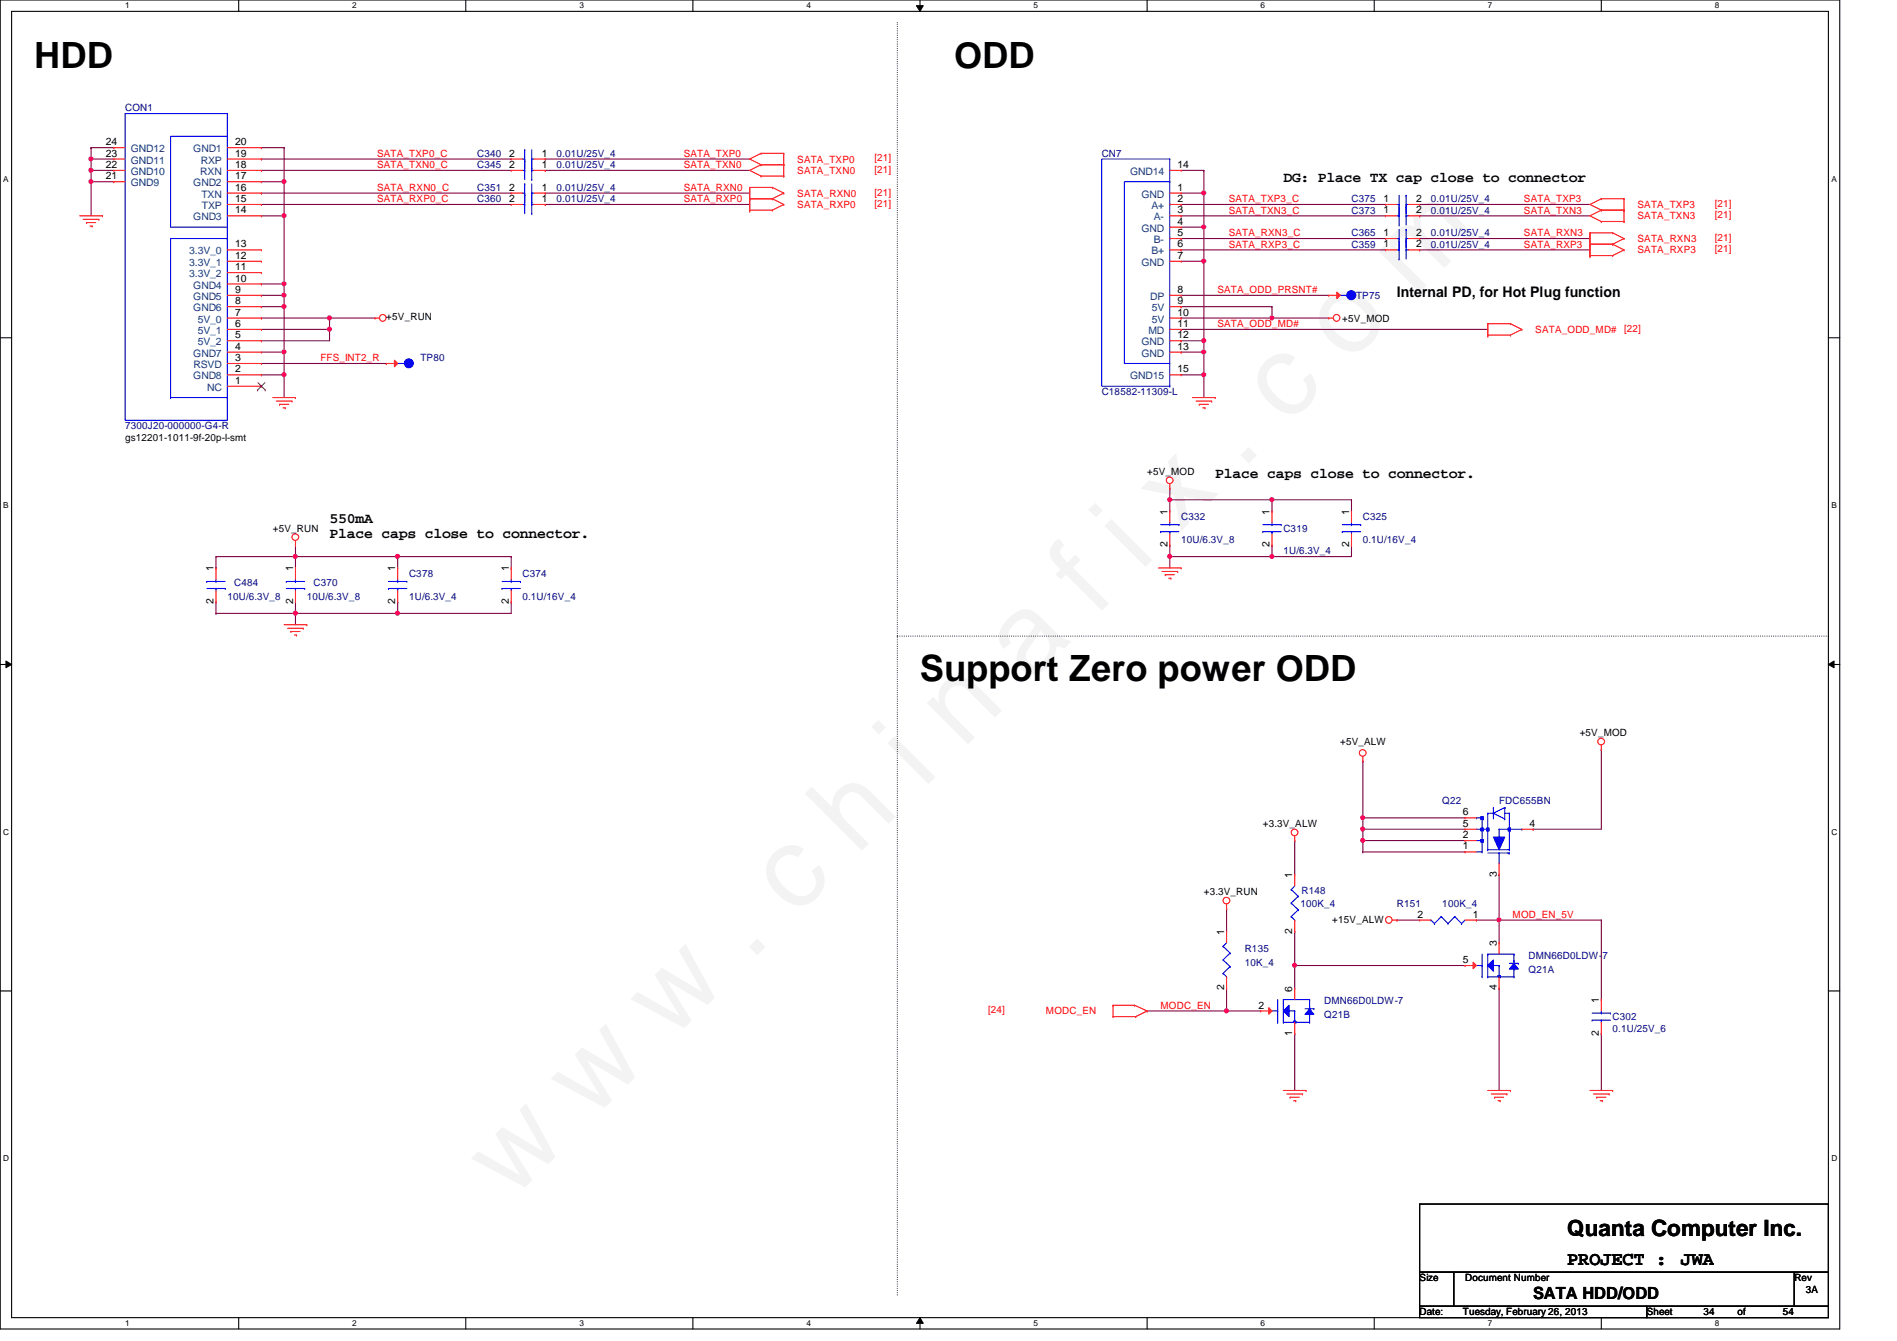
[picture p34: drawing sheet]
<svg xmlns="http://www.w3.org/2000/svg" width="297mm" height="210mm" viewBox="0 0 297 210" stroke-linecap="round" stroke-linejoin="round" font-family="sans-serif">
<defs><g id="words">
<text font-size="17.6" fill="#f0f" x="80.1" y="188" transform="rotate(-45 80.1 188)">w w w . c h i n a f i x . c o m</text>
<g font-size="5.7">
<text x="5.4" y="10.6">HDD</text>
<text x="149.4" y="10.6">ODD</text>
<text x="144.1" y="106.6">Support Zero power ODD</text>
</g>
<text font-size="3.5" x="245.4" y="193.5">Quanta Computer Inc.</text>
<g font-size="3">
<text x="245.4" y="198.1">PROJECT :</text>
<text x="263.2" y="198.1">JWA</text>
</g>
<text font-size="2.6" x="240.1" y="203.3">SATA HDD/ODD</text>
<g font-size="2.3">
<text x="201" y="28.5">DG: Place TX cap close to connector</text>
<text x="218.7" y="46.6">Internal PD, for Hot Plug function</text>
<text x="190.3" y="74.8">Place caps close to connector.</text>
<text x="51.6" y="81.9">550mA</text>
<text x="51.6" y="84.2">Place caps close to connector.</text>
</g>
<g font-size="1.6" fill="#000080">
<text x="19.6" y="17.4">CON1</text>
<text x="74.7" y="29.9">C351</text>
<text x="74.7" y="26.3">C345</text>
<text x="74.7" y="24.6">C340</text>
<text x="87.2" y="29.9">0.01U/25V_4</text>
<text x="87.2" y="26.3">0.01U/25V_4</text>
<text x="87.2" y="24.6">0.01U/25V_4</text>
<text x="172.5" y="24.6">CN7</text>
<text x="74.7" y="31.7">C360</text>
<text x="87.2" y="31.7">0.01U/25V_4</text>
<text x="211.6" y="31.7">C375</text>
<text x="211.6" y="33.4">C373</text>
<text x="224.1" y="31.7">0.01U/25V_4</text>
<text x="224.1" y="33.4">0.01U/25V_4</text>
<text x="211.6" y="38.8">C359</text>
<text x="211.6" y="37">C365</text>
<text x="224.1" y="38.8">0.01U/25V_4</text>
<text x="224.1" y="37">0.01U/25V_4</text>
<text x="212.3" y="46.8">TP75</text>
<text x="65.8" y="56.6">TP80</text>
<text x="172.5" y="61.9">C18582-11309-L</text>
<text x="19.6" y="67.2">7300J20-000000-G4-R</text>
<text x="185" y="81.4">C332</text>
<text x="201" y="83.2">C319</text>
<text x="213.4" y="81.4">C325</text>
<text x="185" y="85">10U/6.3V_8</text>
<text x="201" y="86.8">1U/6.3V_4</text>
<text x="213.4" y="85">0.1U/16V_4</text>
<text x="35.6" y="93.9">10U/6.3V_8</text>
<text x="36.7" y="91.8">C484</text>
<text x="48" y="93.9">10U/6.3V_8</text>
<text x="49.1" y="91.8">C370</text>
<text x="64" y="90.3">C378</text>
<text x="64" y="93.9">1U/6.3V_4</text>
<text x="81.8" y="90.3">C374</text>
<text x="81.8" y="93.9">0.1U/16V_4</text>
<text x="225.8" y="125.9">Q22</text>
<text x="234.7" y="125.9">FDC655BN</text>
<text x="203.6" y="141.9">100K_4</text>
<text x="203.8" y="140">R148</text>
<text x="218.7" y="141.9">R151</text>
<text x="225.8" y="141.9">100K_4</text>
<text x="194.9" y="149">R135</text>
<text x="194.9" y="151.1">10K_4</text>
<text x="239.3" y="152.2">Q21A</text>
<text x="239.3" y="150.1">DMN66D0LDW-7</text>
<text x="207.3" y="159.3">Q21B</text>
<text x="207.3" y="157.2">DMN66D0LDW-7</text>
<text x="252.5" y="159.7">C302</text>
<text x="252.5" y="161.5">0.1U/25V_6</text>
</g>
<g font-size="1.6">
<text x="16.6" y="22.7">24</text>
<text x="36.8" y="22.7">20</text>
<text x="16.6" y="26.3">22</text>
<text x="16.6" y="28.1">21</text>
<text x="16.6" y="24.5">23</text>
<text x="36.8" y="24.5">19</text>
<text x="36.8" y="29.8">16</text>
<text x="36.8" y="26.3">18</text>
<text x="36.8" y="28.1">17</text>
<text x="79.7" y="29.8">2</text>
<text x="79.7" y="26.3">2</text>
<text x="79.7" y="24.5">2</text>
<text x="84.8" y="29.8">1</text>
<text x="84.8" y="26.3">1</text>
<text x="84.8" y="24.5">1</text>
<text x="184.4" y="29.8">1</text>
<text x="184.4" y="26.3">14</text>
<text x="36.8" y="33.4">14</text>
<text x="36.8" y="31.6">15</text>
<text x="79.7" y="31.6">2</text>
<text x="84.8" y="31.6">1</text>
<text x="184.4" y="35.2">4</text>
<text x="184.4" y="31.6">2</text>
<text x="184.4" y="33.4">3</text>
<text x="216.6" y="31.6">1</text>
<text x="216.6" y="33.4">1</text>
<text x="221.7" y="31.6">2</text>
<text x="221.7" y="33.4">2</text>
<text x="36.8" y="40.5">12</text>
<text x="36.8" y="38.7">13</text>
<text x="184.4" y="37">5</text>
<text x="184.4" y="38.7">6</text>
<text x="184.4" y="40.5">7</text>
<text x="216.6" y="38.7">1</text>
<text x="216.6" y="37">1</text>
<text x="221.7" y="38.7">2</text>
<text x="221.7" y="37">2</text>
<text x="36.8" y="44.1">10</text>
<text x="36.8" y="47.6">8</text>
<text x="36.8" y="42.3">11</text>
<text x="36.8" y="45.8">9</text>
<text x="184.4" y="47.6">9</text>
<text x="184.4" y="45.8">8</text>
<text x="36.8" y="51.2">6</text>
<text x="36.8" y="49.4">7</text>
<text x="36.8" y="53">5</text>
<text x="60.5" y="50.2">+5V_RUN</text>
<text x="184.4" y="51.2">11</text>
<text x="184.4" y="53">12</text>
<text x="184.4" y="49.4">10</text>
<text x="210.2" y="50.3">+5V_MOD</text>
<text x="36.8" y="54.7">4</text>
<text x="36.8" y="58.3">2</text>
<text x="36.8" y="56.5">3</text>
<text x="184.4" y="54.7">13</text>
<text x="184.4" y="58.3">15</text>
<text x="36.8" y="60.1">1</text>
<text x="19.6" y="69">gs12201-1011-9f-20p-l-smt</text>
<text x="179.6" y="74.3">+5V_MOD</text>
<text x="42.7" y="83.2">+5V_RUN</text>
<text x="182.8" y="80.6" transform="rotate(-90 182.8 80.6)">1</text>
<text x="198.8" y="80.6" transform="rotate(-90 198.8 80.6)">1</text>
<text x="211.2" y="80.6" transform="rotate(-90 211.2 80.6)">1</text>
<text x="33.4" y="89.5" transform="rotate(-90 33.4 89.5)">1</text>
<text x="45.9" y="89.5" transform="rotate(-90 45.9 89.5)">1</text>
<text x="61.9" y="89.5" transform="rotate(-90 61.9 89.5)">1</text>
<text x="79.7" y="89.5" transform="rotate(-90 79.7 89.5)">1</text>
<text x="182.8" y="85.7" transform="rotate(-90 182.8 85.7)">2</text>
<text x="198.8" y="85.7" transform="rotate(-90 198.8 85.7)">2</text>
<text x="211.2" y="85.7" transform="rotate(-90 211.2 85.7)">2</text>
<text x="33.4" y="94.6" transform="rotate(-90 33.4 94.6)">2</text>
<text x="45.9" y="94.6" transform="rotate(-90 45.9 94.6)">2</text>
<text x="61.9" y="94.6" transform="rotate(-90 61.9 94.6)">2</text>
<text x="79.7" y="94.6" transform="rotate(-90 79.7 94.6)">2</text>
<text x="209.8" y="116.7">+5V_ALW</text>
<text x="247.4" y="115.2">+5V_MOD</text>
<text x="197.7" y="129.5">+3.3V_ALW</text>
<text x="229.1" y="127.6">6</text>
<text x="229.1" y="129.4">5</text>
<text x="229.1" y="131.2">2</text>
<text x="239.5" y="129.4">4</text>
<text x="202.4" y="137.5" transform="rotate(-90 202.4 137.5)">1</text>
<text x="229.1" y="133">1</text>
<text x="234.4" y="137.2" transform="rotate(-90 234.4 137.2)">3</text>
<text x="188.5" y="140.1">+3.3V_RUN</text>
<text x="222" y="143.6">2</text>
<text x="230.6" y="143.6">1</text>
<text x="191.7" y="146.3" transform="rotate(-90 191.7 146.3)">1</text>
<text x="202.4" y="146.1" transform="rotate(-90 202.4 146.1)">2</text>
<text x="208.6" y="144.4">+15V_ALW</text>
<text x="234.4" y="148.1" transform="rotate(-90 234.4 148.1)">3</text>
<text x="191.7" y="155" transform="rotate(-90 191.7 155)">2</text>
<text x="202.4" y="155.2" transform="rotate(-90 202.4 155.2)">6</text>
<text x="229.1" y="150.7">5</text>
<text x="234.4" y="155" transform="rotate(-90 234.4 155)">4</text>
<text x="197.1" y="157.9">2</text>
<text x="250.4" y="157" transform="rotate(-90 250.4 157)">1</text>
<text x="202.4" y="162.1" transform="rotate(-90 202.4 162.1)">1</text>
<text x="250.4" y="162.1" transform="rotate(-90 250.4 162.1)">2</text>
<text x="222.3" y="200.6">Size</text>
<text x="229.4" y="200.6">Document Number</text>
<text x="281" y="200.6">Rev</text>
<text x="282.7" y="202.4">3A</text>
<text x="222.3" y="205.9">Date:</text>
<text x="229.1" y="205.9">Tuesday, February 26, 2013</text>
<text x="257.8" y="205.9">Sheet</text>
<text x="266.7" y="205.9">34</text>
<text x="272.1" y="205.9">of</text>
<text x="279.2" y="205.9">54</text>
</g>
<g font-size="1.6" fill="#004080">
<text x="20.5" y="23.8">GND12</text>
<text x="30.3" y="23.8">GND1</text>
<text x="20.5" y="27.4">GND10</text>
<text x="20.5" y="29.2">GND9</text>
<text x="20.5" y="25.6">GND11</text>
<text x="30.3" y="29.2">GND2</text>
<text x="31.4" y="27.4">RXN</text>
<text x="31.5" y="25.6">RXP</text>
<text x="177" y="27.4">GND14</text>
<text x="30.3" y="34.5">GND3</text>
<text x="31.5" y="30.9">TXN</text>
<text x="31.6" y="32.7">TXP</text>
<text x="178.7" y="30.9">GND</text>
<text x="180.3" y="32.7">A+</text>
<text x="180.7" y="34.5">A-</text>
<text x="29.6" y="41.6">3.3V_1</text>
<text x="29.6" y="39.8">3.3V_0</text>
<text x="178.7" y="36.3">GND</text>
<text x="178.7" y="41.6">GND</text>
<text x="180.3" y="39.8">B+</text>
<text x="180.7" y="38.1">B-</text>
<text x="29.6" y="43.4">3.3V_2</text>
<text x="30.3" y="45.2">GND4</text>
<text x="30.3" y="46.9">GND5</text>
<text x="180.1" y="46.9">DP</text>
<text x="30.3" y="48.7">GND6</text>
<text x="31" y="52.3">5V_1</text>
<text x="31" y="50.5">5V_0</text>
<text x="179.8" y="52.3">MD</text>
<text x="180.3" y="48.7">5V</text>
<text x="180.3" y="50.5">5V</text>
<text x="30.3" y="55.8">GND7</text>
<text x="30.3" y="59.4">GND8</text>
<text x="30.3" y="57.6">RSVD</text>
<text x="31" y="54.1">5V_2</text>
<text x="177" y="59.4">GND15</text>
<text x="178.7" y="55.8">GND</text>
<text x="178.7" y="54.1">GND</text>
<text x="32.4" y="61.2">NC</text>
</g>
<g font-size="1.6" fill="#f00">
<text x="59.1" y="29.9">SATA_RXN0_C</text>
<text x="59.1" y="26.3">SATA_TXN0_C</text>
<text x="59.1" y="24.6">SATA_TXP0_C</text>
<text x="107.1" y="29.9">SATA_RXN0</text>
<text x="107.1" y="26.3">SATA_TXN0</text>
<text x="107.1" y="24.6">SATA_TXP0</text>
<text x="124.8" y="27.2">SATA_TXN0</text>
<text x="124.8" y="25.4">SATA_TXP0</text>
<text x="136.9" y="27.1">[21]</text>
<text x="136.9" y="25.3">[21]</text>
<text x="59.1" y="31.7">SATA_RXP0_C</text>
<text x="107.1" y="31.7">SATA_RXP0</text>
<text x="124.8" y="32.6">SATA_RXP0</text>
<text x="124.8" y="30.8">SATA_RXN0</text>
<text x="136.9" y="32.4">[21]</text>
<text x="136.9" y="30.6">[21]</text>
<text x="192.4" y="33.4">SATA_TXN3_C</text>
<text x="192.4" y="31.7">SATA_TXP3_C</text>
<text x="238.6" y="33.4">SATA_TXN3</text>
<text x="238.6" y="31.7">SATA_TXP3</text>
<text x="256.4" y="32.6">SATA_TXP3</text>
<text x="256.4" y="34.3">SATA_TXN3</text>
<text x="268.5" y="32.4">[21]</text>
<text x="268.5" y="34.2">[21]</text>
<text x="192.4" y="38.8">SATA_RXP3_C</text>
<text x="192.4" y="37">SATA_RXN3_C</text>
<text x="238.6" y="38.8">SATA_RXP3</text>
<text x="238.6" y="37">SATA_RXN3</text>
<text x="256.4" y="37.9">SATA_RXN3</text>
<text x="256.4" y="39.7">SATA_RXP3</text>
<text x="268.5" y="37.7">[21]</text>
<text x="268.5" y="39.5">[21]</text>
<text x="190.6" y="45.9">SATA_ODD_PRSNT#</text>
<text x="190.6" y="51.2">SATA_ODD_MD#</text>
<text x="240.4" y="52.1">SATA_ODD_MD#</text>
<text x="254.3" y="51.9">[22]</text>
<text x="50.2" y="56.6">FFS_INT2_R</text>
<text x="236.9" y="143.7">MOD_EN_5V</text>
<text x="154.7" y="158.6">[24]</text>
<text x="163.8" y="158.8">MODC_EN</text>
<text x="181.7" y="157.9">MODC_EN</text>
</g>
<g font-size="1.3">
<text x="19.6" y="1.3">1</text>
<text x="55.2" y="1.3">2</text>
<text x="90.7" y="1.3">3</text>
<text x="126.3" y="1.3">4</text>
<text x="161.8" y="1.3">5</text>
<text x="197.4" y="1.3">6</text>
<text x="233" y="1.3">7</text>
<text x="268.5" y="1.3">8</text>
<text x=".5" y="28.4">A</text>
<text x="286.8" y="28.4">A</text>
<text x=".5" y="79.5">B</text>
<text x="286.8" y="79.5">B</text>
<text x=".5" y="130.7">C</text>
<text x="286.8" y="130.7">C</text>
<text x=".5" y="181.8">D</text>
<text x="286.8" y="181.8">D</text>
<text x="19.6" y="207.6">1</text>
<text x="55.2" y="207.6">2</text>
<text x="90.7" y="207.6">3</text>
<text x="126.3" y="207.6">4</text>
<text x="161.8" y="207.6">5</text>
<text x="197.4" y="207.6">6</text>
<text x="233" y="207.6">7</text>
<text x="268.5" y="207.6">8</text>
</g>
</g></defs>
<path d="M0 0h288.1v208h-288.1zM1.8 1.8h284.5v204.4h-284.5z" fill="none" stroke="#000" stroke-width=".17"/>
<g fill="#fff">
<path d="M19.6 .2h.7v1.4h-.7z"/>
<path d="M19.6 206.4h.7v1.4h-.7z"/>
</g>
<path d="M37.4 0v1.8M37.4 206.2v1.8" fill="none" stroke="#000" stroke-width=".17"/>
<g fill="#fff">
<path d="M55.2 .2h.6v1.4h-.6z"/>
<path d="M55.2 206.4h.6v1.4h-.6z"/>
</g>
<path d="M72.9 0v1.8M72.9 206.2v1.8" fill="none" stroke="#000" stroke-width=".17"/>
<g fill="#fff">
<path d="M90.7 .2h.7v1.4h-.7z"/>
<path d="M90.7 206.4h.7v1.4h-.7z"/>
</g>
<path d="M108.5 0v1.8M108.5 206.2v1.8" fill="none" stroke="#000" stroke-width=".17"/>
<g fill="#fff">
<path d="M126.3 .2h.7v1.4h-.7z"/>
<path d="M126.3 206.4h.7v1.4h-.7z"/>
</g>
<path d="M144.1 0v1.8M144.1 206.2v1.8" fill="none" stroke="#000" stroke-width=".17"/>
<path d="M143.5 .9h1.1l-.5 .9zM144.1 206.2l.5 .9h-1.1z" fill="#000"/>
<path d="M143.5 .9h1.1l-.5 .9zM144.1 206.2l.5 .9h-1.1z" fill="none" stroke="#000" stroke-width=".16"/>
<g fill="#fff">
<path d="M161.8 .2h.7v1.4h-.7z"/>
<path d="M161.8 206.4h.7v1.4h-.7z"/>
</g>
<path d="M179.6 0v1.8M179.6 206.2v1.8" fill="none" stroke="#000" stroke-width=".17"/>
<g fill="#fff">
<path d="M197.4 .2h.7v1.4h-.7z"/>
<path d="M197.4 206.4h.7v1.4h-.7z"/>
</g>
<path d="M215.2 0v1.8M215.2 206.2v1.8" fill="none" stroke="#000" stroke-width=".17"/>
<g fill="#fff">
<path d="M233 .2h.6v1.4h-.6z"/>
<path d="M233 206.4h.6v1.4h-.6z"/>
</g>
<path d="M250.7 0v1.8M250.7 206.2v1.8" fill="none" stroke="#000" stroke-width=".17"/>
<g fill="#fff">
<path d="M268.5 .2h.7v1.4h-.7z"/>
<path d="M268.5 206.4h.7v1.4h-.7z"/>
<path d="M.5 27.3h.8v1.4h-.8z"/>
<path d="M286.8 27.3h.8v1.4h-.8z"/>
<path d="M.5 78.4h.8v1.4h-.8z"/>
<path d="M286.8 78.4h.8v1.4h-.8z"/>
</g>
<path d="M0 52.9h1.8M286.3 52.9h1.8" fill="none" stroke="#000" stroke-width=".17"/>
<g fill="#fff">
<path d="M.5 129.5h.9v1.4h-.9z"/>
<path d="M286.8 129.5h.9v1.4h-.9z"/>
</g>
<path d="M0 104h1.8M286.3 104h1.8" fill="none" stroke="#000" stroke-width=".17"/>
<path d="M.9 103.5l.9 .5-.9 .5zM286.3 104l.9-.5v1z" fill="#000"/>
<path d="M.9 103.5l.9 .5-.9 .5zM286.3 104l.9-.5v1z" fill="none" stroke="#000" stroke-width=".16"/>
<g fill="#fff">
<path d="M.5 180.6h.9v1.4h-.9z"/>
<path d="M286.8 180.6h.9v1.4h-.9z"/>
</g>
<path d="M0 155.1h1.8M286.3 155.1h1.8" fill="none" stroke="#000" stroke-width=".17"/>
<path d="M140.5 3.6h.1M286.3 99.6h-145.8M140.5 202.7v-199.1" fill="none" stroke="#000" stroke-width=".17" stroke-dasharray="0 .3"/>
<path d="M46.3 85.3h.1M46.3 87.1h.1M46.3 96h.1M46.3 85.3v3.6M46.3 87.1h33.7M46.3 96h16M62.3 87.1h.1M62.3 87.1v1.8" fill="none" stroke="#800040" stroke-width=".17"/>
<circle cx="62.2" cy="87.1" r=".32" fill="#f0f"/>
<circle cx="62.2" cy="87.1" r=".32" fill="none" stroke="#f0f" stroke-width=".17"/>
<path d="M62.3 96h.1M62.3 96h17.7" fill="none" stroke="#800040" stroke-width=".17"/>
<circle cx="62.2" cy="96" r=".32" fill="#f0f"/>
<circle cx="62.2" cy="96" r=".32" fill="none" stroke="#f0f" stroke-width=".17"/>
<g fill="none" stroke="#800040" stroke-width=".17">
<path d="M185 39.1h32M185 37.3h32M185 33.8h32M185 32h32M222.3 39.1h26.7M222.3 37.3h26.7M222.3 33.8h26.7M222.3 32h26.7M185 51.6h48M33.8 87.1h.1M33.8 87.1h12.5M46.3 94.2h.1"/>
<path d="M46.3 96h.1M46.3 94.2v3.6M62.3 94.2h.1M62.3 94.2v1.8M250.7 117.3h.1M250.7 117.3v12.5h-10.6M240.1 129.8h.1M234.7 144h16M250.7 144h.1M250.7 144v12.5M250.7 161.8h.1M250.7 161.8v8.9"/>
</g>
<circle cx="46.2" cy="87.1" r=".32" fill="#f0f"/>
<circle cx="46.2" cy="87.1" r=".32" fill="none" stroke="#f0f" stroke-width=".17"/>
<path d="M33.8 88.9h.1M33.8 96h.1M33.8 87.1v1.8M33.8 96h12.5" fill="none" stroke="#800040" stroke-width=".17"/>
<circle cx="46.2" cy="96" r=".32" fill="#f0f"/>
<circle cx="46.2" cy="96" r=".32" fill="none" stroke="#f0f" stroke-width=".17"/>
<g fill="none" stroke="#800040" stroke-width=".17">
<path d="M40.9 44.4h.1M40.9 46.2h.1M40.9 48h.1M40.9 49.8h.1M40.9 56.9h19.6M40.9 44.4h3.6M40.9 46.2h3.6M40.9 48h3.6M40.9 49.8h17.8M51.6 49.8h.1M51.6 49.8v1.8M60.5 56.9h.1"/>
<path d="M33.8 94.2h.1M33.8 94.2v1.8"/>
</g>
<circle cx="51.6" cy="49.8" r=".32" fill="#f0f"/>
<circle cx="51.6" cy="49.8" r=".32" fill="none" stroke="#f0f" stroke-width=".17"/>
<path d="M40.9 51.6h.1M40.9 51.6h10.7" fill="none" stroke="#800040" stroke-width=".17"/>
<circle cx="51.6" cy="51.5" r=".32" fill="#f0f"/>
<circle cx="51.6" cy="51.5" r=".32" fill="none" stroke="#f0f" stroke-width=".17"/>
<path d="M40.9 23.1h.1M40.9 23.1h3.6M40.9 53.3h.1M44.5 58.7h.1M44.5 58.7v3.5M51.6 51.6h.1M51.6 51.6v1.7h-10.7" fill="none" stroke="#800040" stroke-width=".17"/>
<circle cx="44.5" cy="58.6" r=".32" fill="#f0f"/>
<circle cx="44.5" cy="58.6" r=".32" fill="none" stroke="#f0f" stroke-width=".17"/>
<path d="M14.3 23.1h.1M14.3 28.4h.1M14.3 24.9h.1M14.3 23.1h3.5M14.3 28.4v5.4M14.3 24.9h3.5M40.9 58.7h.1M40.9 58.7h3.6M40.9 55.1h3.6M44.5 55.1h.1" fill="none" stroke="#800040" stroke-width=".17"/>
<circle cx="14.2" cy="24.9" r=".32" fill="#f0f"/>
<circle cx="14.2" cy="24.9" r=".32" fill="none" stroke="#f0f" stroke-width=".17"/>
<path d="M14.3 23.1h.1M14.3 26.7h.1M14.3 24.9h.1M14.3 28.4h.1M14.3 23.1v5.3M14.3 26.7h3.5M14.3 28.4h3.5" fill="none" stroke="#800040" stroke-width=".17"/>
<circle cx="14.2" cy="28.4" r=".32" fill="#f0f"/>
<circle cx="14.2" cy="28.4" r=".32" fill="none" stroke="#f0f" stroke-width=".17"/>
<circle cx="14.2" cy="26.6" r=".32" fill="#f0f"/>
<circle cx="14.2" cy="26.6" r=".32" fill="none" stroke="#f0f" stroke-width=".17"/>
<path d="M40.9 33.8h.1M40.9 33.8h3.6M44.5 46.2h.1M44.5 44.4h.1M44.5 44.4v3.6" fill="none" stroke="#800040" stroke-width=".17"/>
<circle cx="44.5" cy="46.2" r=".32" fill="#f0f"/>
<circle cx="44.5" cy="46.2" r=".32" fill="none" stroke="#f0f" stroke-width=".17"/>
<path d="M44.5 28.4h.1M44.5 33.8h.1M44.5 28.4v16M44.5 55.1h.1M44.5 55.1v3.6" fill="none" stroke="#800040" stroke-width=".17"/>
<circle cx="44.5" cy="44.4" r=".32" fill="#f0f"/>
<circle cx="44.5" cy="44.4" r=".32" fill="none" stroke="#f0f" stroke-width=".17"/>
<circle cx="44.5" cy="33.8" r=".32" fill="#f0f"/>
<circle cx="44.5" cy="33.8" r=".32" fill="none" stroke="#f0f" stroke-width=".17"/>
<path d="M44.5 48h.1M44.5 48v7.1" fill="none" stroke="#800040" stroke-width=".17"/>
<circle cx="44.5" cy="55.1" r=".32" fill="#f0f"/>
<circle cx="44.5" cy="55.1" r=".32" fill="none" stroke="#f0f" stroke-width=".17"/>
<circle cx="44.5" cy="48" r=".32" fill="#f0f"/>
<circle cx="44.5" cy="48" r=".32" fill="none" stroke="#f0f" stroke-width=".17"/>
<path d="M40.9 28.4h3.6M44.5 28.4h.1M44.5 23.1h.1M44.5 23.1v5.3" fill="none" stroke="#800040" stroke-width=".17"/>
<circle cx="44.5" cy="28.4" r=".32" fill="#f0f"/>
<circle cx="44.5" cy="28.4" r=".32" fill="none" stroke="#f0f" stroke-width=".17"/>
<path d="M40.9 30.2h.1M40.9 26.7h.1M40.9 32h.1M40.9 24.9h.1M40.9 30.2h39.1M40.9 26.7h39.1M40.9 32h39.1M40.9 24.9h39.1M85.4 30.2h32M85.4 26.7h32M85.4 32h32M85.4 24.9h32" fill="none" stroke="#800040" stroke-width=".17"/>
<g fill="none" stroke="#f00" stroke-width=".17">
<path d="M12.5 33.8h3.5M13 34.3h2.5M13.5 34.8h.1M13.5 34.8h1.5M14.1 35.4h.3M14.4 35.4h.1M15.5 34.3h.1M16 33.8h.1M119.2 24h.1M119.2 24l-1.8 .9M119.2 24h3.5M122.7 24h.1"/>
<path d="M122.7 24v1.8M249 38.4h.1M249 38.2h.1M249 36.4h.1M249 36.4v3.8M249 36.4h3.5M249 38.2h3.5M250.7 31.1h.1M250.7 32.9h.1M250.7 34.7h.1M250.7 31.1l-1.7 .9 1.7 .9M250.7 31.1h3.6"/>
<path d="M250.7 32.9h3.6M250.7 32.9l-1.7 .9 1.7 .9M250.7 34.7h3.6M252.5 36.4h.1M252.5 38.2h.1M252.5 36.4l1.8 .9M252.5 38.2l1.8 .9M254.3 31.1h.1M254.3 32.9h.1M254.3 34.7h.1M254.3 37.3h.1M254.3 39.1h.1"/>
<path d="M254.3 31.1v3.6M254.3 37.3l-1.8 .9M254.3 39.1l-1.8 .9M58.7 49.8h.1M58.7 49.8h.7M236.5 50.7l1.8 .9M238.3 51.6h.1M238.3 51.6l-1.8 .9M249 40.2h.1M249 40h.1M249 40h3.5M252.5 40h.1"/>
<path d="M42.7 62.2h3.6M43.3 62.8h2.4M43.8 63.3h.1M43.8 63.3h1.4M44.3 63.8h.4M44.7 63.8h.1M45.7 62.8h.1M46.3 62.2h.1M44.5 97.8h3.5M45 98.3h2.5M45.5 98.8h.1M45.5 98.8h1.5"/>
<path d="M46.1 99.4h.3M46.3 85.3h.1M46.3 84.6v.7M46.4 99.4h.1M47.5 98.3h.1M48 97.8h.1M250.7 117.3h.1M250.7 116.6v.7M238.3 129.8h1.8M240.1 129.8h.1M250.7 156.5h.1M250.7 156.5v1.7"/>
<path d="M249 170.7h3.5M249.5 171.2h2.5M250 171.7h.1M250 171.7h1.5M250.6 172.3h.3M250.7 161.8h.1M250.7 160v1.8M250.9 172.3h.1M252 171.2h.1M252.5 170.7h.1"/>
<circle cx="59.9" cy="49.8" r=".52"/>
<circle cx="46.3" cy="84.1" r=".52"/>
<circle cx="250.7" cy="116.1" r=".52"/>
</g>
<path d="M222.3 188.5h64v10.6h-64zM222.3 199.1h5.3v5.4h-5.3zM227.6 199.1h53.4v5.4h-53.4zM281 199.1h5.3v5.4h-5.3zM222.3 204.5h35.5v1.7h-35.5zM257.8 204.5h28.5v1.7h-28.5z" fill="none" stroke="#000" stroke-width=".17"/>
<g fill="none" stroke="#00f" stroke-width=".17">
<path d="M82.2 23.5h.1M82.2 23.5v2.8M83.3 23.5v2.8M183.2 28.4v32.1h-10.7v-35.6h10.7v3.5h-7.1v28.5h7.1M234.7 129.8h3.6M238.3 129.8h.1M249.3 159.7h.1M249.3 159.7h2.9M249.3 158.6h2.9M250.7 158.6h.1M250.7 159.7h.1M250.7 158.2v.4"/>
<path d="M250.7 159.7v.3M252.2 158.6h.1"/>
</g>
<path d="M237.1 150.8l.6 .9h-1.4z" fill="#00f"/>
<g fill="none" stroke="#00f" stroke-width=".17">
<path d="M32.4 91h.1M32.4 92.1h2.9M32.4 91h2.9M33.8 91h.1M33.8 92.1h.1M33.8 90.7v.3M33.8 92.1v.4M35.3 92.1h.1M60.8 92.1h.1M60.8 92.1h2.9M60.8 91h2.9M62.3 91h.1"/>
<path d="M62.3 92.1h.1M62.3 90.7v.3M62.3 92.1v.4M63.7 91h.1M236.3 150.8h1.4M237.1 150.8l.6 .9h-1.4zM237.7 150.8h.1"/>
</g>
<path d="M33.8 88.9h.1M33.8 94.2h.1M33.8 88.9v1.8M33.8 92.5v1.7M62.3 88.9h.1M62.3 94.2h.1M62.3 88.9v1.8M62.3 92.5v1.7" fill="none" stroke="#f00" stroke-width=".17"/>
<circle cx="64" cy="56.9" r=".7" fill="#00f"/>
<g fill="none" stroke="#00f" stroke-width=".17">
<path d="M62.3 56.9h1M63.3 56.9h.1"/>
<circle cx="64" cy="56.9" r=".7"/>
</g>
<path d="M61.8 56.4l.5 .5-.5 .5z" fill="#f00"/>
<g fill="none" stroke="#f00" stroke-width=".17">
<path d="M17.8 26.7h.1M17.8 28.4h.1M17.8 24.9h.1M17.8 23.1h.1M17.8 26.7h1.8M17.8 24.9h1.8M17.8 28.4h1.8M17.8 23.1h1.8M35.6 26.7h5.3M35.6 24.9h5.3M35.6 28.4h5.3M35.6 30.2h5.3"/>
<path d="M35.6 33.8h5.3M35.6 23.1h5.3M35.6 32h5.3M35.6 39.1h5.3M40.9 24.9h.1M40.9 30.2h.1M40.9 33.8h.1M40.9 23.1h.1M40.9 26.7h.1M40.9 28.4h.1M40.9 32h.1M40.9 39.1h.1"/>
<path d="M35.6 56.9h5.3M35.6 40.9h5.3M35.6 44.4h5.3M35.6 48h5.3M35.6 51.6h5.3M35.6 55.1h5.3M35.6 58.7h5.3M35.6 42.7h5.3M35.6 46.2h5.3M35.6 49.8h5.3M35.6 53.3h5.3M40.9 40.9h.1"/>
<path d="M40.9 44.4h.1M40.9 48h.1M40.9 51.6h.1M40.9 55.1h.1M40.9 58.7h.1M40.9 42.7h.1M40.9 46.2h.1M40.9 49.8h.1M40.9 53.3h.1M40.9 56.9h.1M60.5 56.9h.1M60.5 56.9h1.8"/>
<path d="M61.8 56.4l.5 .5-.5 .5zM35.6 60.5h5.3M40.9 60.5h.1M46.3 88.9h.1M46.3 94.2h.1M46.3 88.9v1.8M46.3 92.5v1.7"/>
</g>
<g fill="none" stroke="#00f" stroke-width=".17">
<path d="M19.6 17.8h16v48h-16zM35.6 37.3h.1M35.6 21.3h-8.9v14.3h8.9M35.6 37.3h-8.9v24.9M26.7 62.2h.1M26.7 62.2h8.9M35.6 62.2h.1M44.8 91h.1M44.8 92.1h2.9M44.8 91h2.9M46.3 91h.1M46.3 92.1h.1"/>
<path d="M46.3 90.7v.3M46.3 92.1v.4M47.7 92.1h.1"/>
</g>
<path d="M40.4 59.9l1.1 1.1M41.5 59.9l-1.2 1.1M40.3 61h.1M41.5 61h.1" fill="none" stroke="#804000" stroke-width=".16"/>
<circle cx="62.2" cy="87.1" r=".32" fill="#f0f"/>
<circle cx="62.2" cy="87.1" r=".32" fill="none" stroke="#f0f" stroke-width=".17"/>
<circle cx="62.2" cy="96" r=".32" fill="#f0f"/>
<circle cx="62.2" cy="96" r=".32" fill="none" stroke="#f0f" stroke-width=".17"/>
<circle cx="46.2" cy="87.1" r=".32" fill="#f0f"/>
<circle cx="46.2" cy="87.1" r=".32" fill="none" stroke="#f0f" stroke-width=".17"/>
<circle cx="46.2" cy="96" r=".32" fill="#f0f"/>
<circle cx="46.2" cy="96" r=".32" fill="none" stroke="#f0f" stroke-width=".17"/>
<circle cx="51.6" cy="49.8" r=".32" fill="#f0f"/>
<circle cx="51.6" cy="49.8" r=".32" fill="none" stroke="#f0f" stroke-width=".17"/>
<circle cx="51.6" cy="51.5" r=".32" fill="#f0f"/>
<circle cx="51.6" cy="51.5" r=".32" fill="none" stroke="#f0f" stroke-width=".17"/>
<circle cx="44.5" cy="58.6" r=".32" fill="#f0f"/>
<circle cx="44.5" cy="58.6" r=".32" fill="none" stroke="#f0f" stroke-width=".17"/>
<circle cx="14.2" cy="24.9" r=".32" fill="#f0f"/>
<circle cx="14.2" cy="24.9" r=".32" fill="none" stroke="#f0f" stroke-width=".17"/>
<circle cx="14.2" cy="28.4" r=".32" fill="#f0f"/>
<circle cx="14.2" cy="28.4" r=".32" fill="none" stroke="#f0f" stroke-width=".17"/>
<circle cx="14.2" cy="26.6" r=".32" fill="#f0f"/>
<circle cx="14.2" cy="26.6" r=".32" fill="none" stroke="#f0f" stroke-width=".17"/>
<circle cx="44.5" cy="46.2" r=".32" fill="#f0f"/>
<circle cx="44.5" cy="46.2" r=".32" fill="none" stroke="#f0f" stroke-width=".17"/>
<circle cx="44.5" cy="44.4" r=".32" fill="#f0f"/>
<circle cx="44.5" cy="44.4" r=".32" fill="none" stroke="#f0f" stroke-width=".17"/>
<circle cx="44.5" cy="33.8" r=".32" fill="#f0f"/>
<circle cx="44.5" cy="33.8" r=".32" fill="none" stroke="#f0f" stroke-width=".17"/>
<circle cx="44.5" cy="55.1" r=".32" fill="#f0f"/>
<circle cx="44.5" cy="55.1" r=".32" fill="none" stroke="#f0f" stroke-width=".17"/>
<circle cx="44.5" cy="48" r=".32" fill="#f0f"/>
<circle cx="44.5" cy="48" r=".32" fill="none" stroke="#f0f" stroke-width=".17"/>
<circle cx="44.5" cy="28.4" r=".32" fill="#f0f"/>
<circle cx="44.5" cy="28.4" r=".32" fill="none" stroke="#f0f" stroke-width=".17"/>
<use href="#words"/>
</svg>
